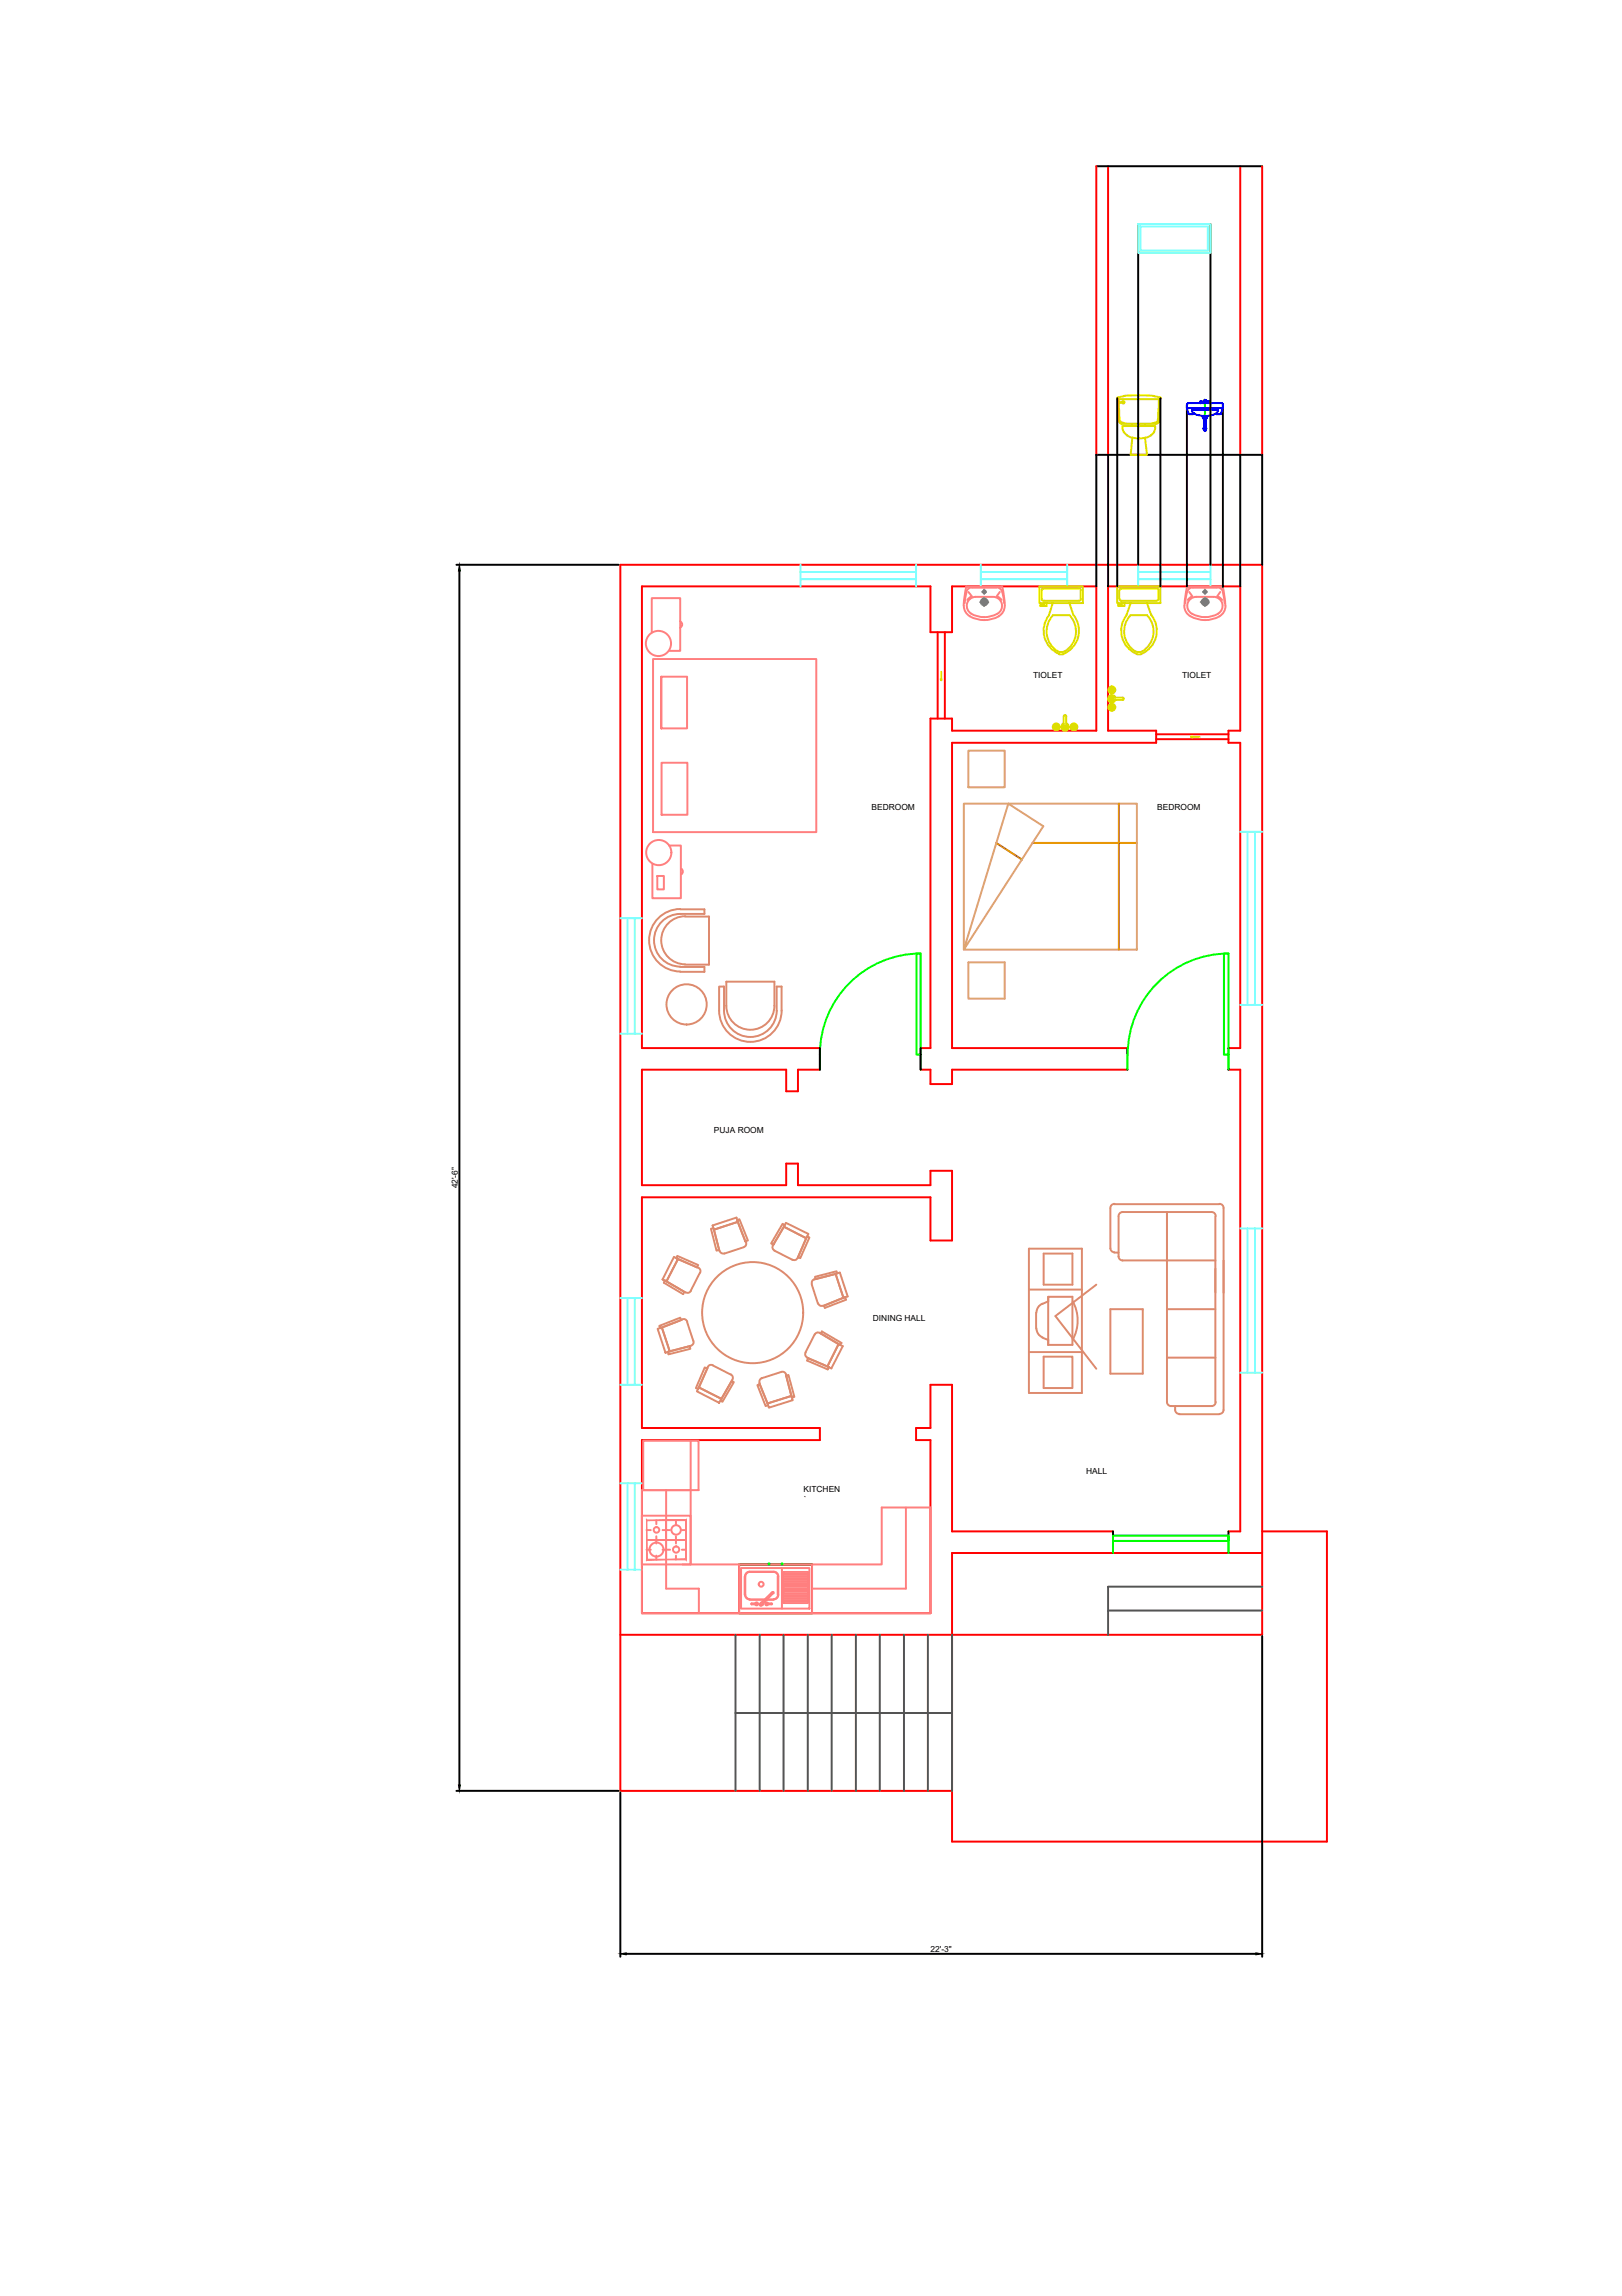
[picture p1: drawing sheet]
<svg xmlns="http://www.w3.org/2000/svg" width="210mm" height="297mm" viewBox="0 0 210 297" stroke-linecap="round" stroke-linejoin="round" font-family="sans-serif">
<defs><g id="words">
<g font-size="1.1">
<text x="133.7" y="87.7">TIOLET</text>
<text x="153" y="87.7">TIOLET</text>
<text x="112.8" y="104.7">BEDROOM</text>
<text x="149.7" y="104.7">BEDROOM</text>
<text x="92.4" y="146.6">PUJA ROOM</text>
<text x="59.2" y="153.8" transform="rotate(-90 59.2 153.8)">42'-6&quot;</text>
<text x="113" y="170.9">DINING HALL</text>
<text x="140.6" y="190.7">HALL</text>
<text x="104" y="193">KITCHEN</text>
<text x="104" y="194.3">`</text>
<text x="120.4" y="252.6">22'-3&quot;</text>
</g>
</g></defs>
<!-- layer: WALLS -->
<g fill="none" stroke="#f00" stroke-width=".25">
<path d="M141.9 21.5v37.3M143.4 21.5v37.3M160.5 21.5v37.3M163.3 21.5v37.3M121.3 81.8v11.2M122.3 81.8v11.2M149.6 95h9.4M149.6 95.6h9.4M106.1 135.6h-23v-59.7h37.3v5.9h2.8v-5.9h18.7v18.6h-18.7v-1.5h-2.8v42.6h-1.3M106.1 138.4h-2.8v2.8h-1.6v-2.8h-18.6v14.9h18.6v-2.8h1.6v2.8h17.1v-1.8h2.8v9h-2.8v-5.6h-37.3v29.8h23v1.6h-23v22.4h37.3v-22.4h-1.9v-1.6h1.9v-5.5h2.8v18.9h20.8M119.1 138.4h1.3v1.9h2.8v-1.9h22.7M145.9 135.6h-22.7v-39.5h26.4v-1.6h-6.2v-18.6h17.1v18.6h-1.5v1.6h1.5v39.5h-1.5"/>
<path d="M159 138.4h1.5v59.7h-1.5M163.3 198.1h8.4v40.2h-48.5v-37.4h40.1M80.3 211.5h83v-138.4h-83v158.6h42.9"/>
</g>
<!-- layer: 0 -->
<g fill="none" stroke="#000" stroke-width=".25">
<path d="M141.9 21.5h21.4M147.3 32.7h9.3M147.3 29v44.1M156.6 29v44.1M143.4 58.8v17.1M144.6 51.5v24.4M150.2 51.5v24.4M153.6 52.3v23.6M158.3 52.3v23.6M160.5 58.8v17.1M103.6 74h14.9M163.3 73.1v-14.3h-21.4v17.1"/>
<path d="M106.1 135.6v2.8M119.1 135.6v2.8M145.9 135.6v2.8M159 135.6v2.8M144 198.1v2.8M159 198.1v2.8"/>
</g>
<!-- layer: WINDOWS -->
<g fill="none" stroke="#7fffff" stroke-width=".25">
<path d="M147.3 29h9.3v3.7h-9.3zM147.6 29.3h8.7v3.1h-8.7zM103.6 74h14.9M103.6 74.9h14.9M103.6 73.1v2.8M118.5 73.1v2.8M126.9 74h11.2M126.9 74.9h11.2M126.9 73.1v2.8M138.1 73.1v2.8M147.3 74h9.3M147.3 74.9h9.3"/>
<path d="M147.3 73.1v2.8M156.6 73.1v2.8M80.3 118.8h2.8M81.2 118.8v14.9M82.1 118.8v14.9M160.5 107.6h2.8M161.4 107.6v22.4M162.4 107.6v22.4M80.3 133.7h2.8M160.5 130h2.8M160.5 158.9h2.8M161.4 158.9v18.7"/>
<path d="M162.4 158.9v18.7M80.3 179.2h2.8M80.3 167.9h2.8M81.2 167.9v11.3M82.1 167.9v11.3M160.5 177.6h2.8M80.3 191.9h2.8M81.2 191.9v11.2M82.1 191.9v11.2M80.3 203.1h2.8"/>
</g>
<!-- layer: STAIRS -->
<g fill="none" stroke="#545454" stroke-width=".25">
<path d="M95.2 211.5v20.2M98.3 211.5v20.2M101.4 211.5v20.2M104.5 211.5v20.2M107.6 211.5v20.2M110.8 211.5v20.2M113.8 211.5v20.2M117 211.5v20.2M120.1 211.5v20.2M123.2 211.5v20.2M143.4 208.4h19.9M163.3 205.3h-19.9v6.2"/>
<path d="M95.2 221.6h28"/>
</g>
<!-- layer: DOORS -->
<path d="M118.6 123.4h.5v13h-.5zM119.1 136.4v2M119.2 123.4a13.1 13.1 0 0 0-13.1 13v2M145.9 136.4v2M158.4 123.4h.6v13h-.6zM159 136.4v2M159 123.4a13.1 13.1 0 0 0-13.1 13M144 198.7v2.2M159 198.7v.6h-15v-.6h15v2.2" fill="none" stroke="#0f0" stroke-width=".25"/>
<path d="M121.7 87.9h.2l-.1 .1zM121.8 86.9v1M154.1 95.3h.2v.1zM154.3 95.3h1" fill="none" stroke="#ff0" stroke-width=".25"/>
<!-- layer: FUR -->
<g fill="none" stroke="#dd8a6e" stroke-width=".25">
<path d="M88 117.6h3.2v.6h-3.2a3.4 3.4 0 0 0-3.4 3.4 3.4 3.4 0 0 0 3.4 3.5M88 117.6a4 4 0 0 0-4 4 4 4 0 0 0 4 4.1M88.7 118.6h3.1v6.2h-3.1M88.7 118.5a3.1 3.1 0 0 0-3.1 3.1 3.1 3.1 0 0 0 3.1 3.2M88 125.1h3.2v.6h-3.2M93.1 130.7a4 4 0 0 0 4 4.1 4 4 0 0 0 4-4.1M93.1 130.8v-3.2h.6v3.2M93.7 130.7a3.4 3.4 0 0 0 3.4 3.5 3.4 3.4 0 0 0 3.4-3.5M94 127h6.2v3.1a3.1 3.1 0 0 1-3.1 3.1 3.1 3.1 0 0 1-3.1-3.1zM100.5 130.8v-3.2h.6v3.2M92 159l.3-.1 .8 2.8-.4 .1zM92.4 159.1l.7 2.7a.49 .49 0 0 0 .6 .4"/>
<path d="M95.4 157.9l.3-.2 1.1 2.8-.4 .1zM95.5 158.1l-3.1 1M95.5 158.1l-.2-.6-3.1 1 .2 .6M95.5 158.1l1 2.6M101.3 158.3l.3 .2-1.5 2.5-.3-.1zM104.5 159.9l.2 .2-1.1 2.7-.3-.2zM143.7 156.3v5.2M144.2 155.8h13.6M144.2 155.7l-.2 .1-.2 .2-.1 .3M144.8 157.4v5.2M145.3 156.8h11.5l.3 .1 .2 .2v.2M145.3 156.8l-.3 .1-.2 .2v.2"/>
<path d="M151 156.8v24.6M157.3 157.4v24M157.8 155.7l.3 .1 .2 .2v.3M158.3 156.3v26.1v.3l-.2 .2h-.3M85.1 171.9l.6-.2 1 3.1-.6 .2zM85.3 171.5l2.7-1 .2 .3-2.8 1zM86 165.7l2.6 1.4-.2 .3-2.5-1.5zM86.4 174.9l2.9-.7v.3l-2.8 .7zM87.2 162.6l.5 .3-1.5 2.9-.5-.3zM87.6 162.5l2.8 1.2-.2 .3-2.7-1.2zM88.3 170.7l-2.6 1 1 3.1 2.7-.7M88.3 170.7a.49 .49 0 0 1 .6 .3"/>
<path d="M88.9 171l.8 2.5M89.4 167a.49 .49 0 0 1-.7 .2M89.7 173.5a.49 .49 0 0 1-.3 .6M90.3 164l-2.6-1.1-1.5 2.9 2.5 1.4M90.4 164a.49 .49 0 0 1 .2 .7M90.4 179.5l3 1.5-.3 .5-2.9-1.5zM90.6 164.7l-1.2 2.3M91.2 176.9l.3 .1-1.1 2.7-.3-.1zM91.6 176.9l-1.2 2.6 3 1.5 1.4-2.5M92.2 176.6a.49 .49 0 0 0-.6 .3M92.3 176.7l2.3 1.1M94.6 177.8a.49 .49 0 0 1 .2 .7"/>
<path d="M94.7 178.6l.3 .2-1.5 2.6-.3-.2zM96.2 161.4l-2.5 .8M96.5 160.7a.49 .49 0 0 1-.3 .7M98 179.2l.3-.1 1.1 2.7-.3 .1zM98.6 178.3a.49 .49 0 0 0-.3 .6M100 161.1l1.4-2.4 2.9 1.5 .3-.6-2.9-1.4-.3 .5 2.9 1.5-1.1 2.6M100 161.1a.49 .49 0 0 0 .2 .7l2.3 1.2M101.1 177.5l-2.5 .8M101.1 177.5a.49 .49 0 0 1 .6 .3M101.7 177.8l.7 2.8-3.1 1 .2 .5 3.1-1-.2-.5-3.1 1-1-2.7M101.7 178l.3-.1 .8 2.8-.3 .1zM103.2 162.7a.49 .49 0 0 1-.6 .3"/>
<path d="M104.6 175.7l2.7 1.2-.2 .3-2.6-1.2zM105 166.2l.8 2.5M105.4 165.5a.49 .49 0 0 0-.3 .6M105.5 165.2l2.8-.7v.3l-2.7 .7zM105.9 168.6a.49 .49 0 0 0 .6 .3M106.1 172.5l2.4 1.4M106.1 172.4a.51 .51 0 0 0-.7 .2l-1.2 2.4a.49 .49 0 0 0 .3 .6M106.4 172.3l2.5 1.4-.2 .3-2.5-1.5zM106.7 168.9l2.7-1.1 .1 .3-2.8 1.1zM108.1 164.8l1 3.1M108.1 164.8l.6-.2 1 3.1-.6 .2M108.1 164.8l-2.7 .7"/>
<path d="M108.5 173.9l-1.4 2.9-2.6-1.2M108.5 173.9l.6 .3-1.5 2.8-.5-.2zM109.1 167.9l-2.6 1.1M133.2 161.5h6.8v18.7h-6.8zM133.2 174.9h6.8M133.2 166.8h6.8M134.1 169.8v2.1M134.1 171.9a1.25 1.25 0 0 0 .8 1.1M134.9 173.1l.8 .3M134.9 168.7a1.25 1.25 0 0 0-.8 1.1M135.1 175.5h3.7v4.1h-3.7zM135.1 162.2h3.7v4h-3.7z"/>
<path d="M135.7 167.8v6.2h3.1v-6.2h-3.1v.6l-.8 .3M138.8 168.3a5.1 5.1 0 0 1 0 5M141.9 166.2l-5.3 4.1 5.3 6.8M143.7 161.5l.1 .2 .2 .2 .2 .1M143.7 169.4h4.2v8.3h-4.2zM144.2 162.1h.6M144.8 162.5v.3l.2 .2 .3 .1M145.3 163.1h12M151 169.4h6.3M151 175.6h6.3M151 181.4l.1 .2 .2 .2 .2 .1h5.3l.3-.1 .2-.2v-.2M152.1 181.9v.8l.2 .2h.3"/>
<path d="M152.6 183h5.2"/>
<circle cx="88.9" cy="129.9" r="2.6"/>
<circle cx="97.4" cy="169.8" r="6.5"/>
</g>
<g fill="none" stroke="#ff7f7f" stroke-width=".25">
<path d="M124.7 78.4a1.55 1.55 0 0 0 .8 1.3M125 75.9h4.7M125.1 75.9l-.4 2.4M125.1 76.6l-.3 1.4M125.3 76.6l.5 .6M125.5 79.7a3.8 3.8 0 0 0 3.7 0M125.7 77.2l-.5 .4M125.7 79.4a3.5 3.5 0 0 0 3.4 0M125.8 76h3.1M125.8 76a.78 .78 0 0 0-.8 .6M126.3 77.2h2.2M126.3 77.2a1.16 1.16 0 0 0-1.2 .9 1.16 1.16 0 0 0 .6 1.3"/>
<path d="M128.5 77.2a1.16 1.16 0 0 1 1.1 .9 1.16 1.16 0 0 1-.5 1.3M128.9 76a.78 .78 0 0 1 .8 .6M129.1 77.2l.5 .4M129.4 76.6l-.4 .6M129.7 75.9l.3 2.4M129.7 76.6l.2 1.4M130 78.4a1.55 1.55 0 0 1-.8 1.3M153.3 78.4a1.77 1.77 0 0 0 1.5 1.6 3.6 3.6 0 0 0 3.3-.5l.4-.7 .1-.4M153.6 75.9h4.7M153.6 76.6l-.2 1.4M153.6 75.9l-.3 2.4M153.9 76.6l.4 .6"/>
<path d="M154.2 77.2l-.5 .4M154.4 76h3.1M154.4 76a.78 .78 0 0 0-.8 .6M154.8 77.2h2.2a1.16 1.16 0 0 1 1.2 .9 1.16 1.16 0 0 1-.6 1.3M154.8 77.2a1.18 1.18 0 0 0-1.2 1.1 1.18 1.18 0 0 0 1 1.3 3.5 3.5 0 0 0 3-.2M157.5 76a.78 .78 0 0 1 .8 .6M157.7 77.2l.4 .4M157.9 76.6l-.4 .6M158.2 75.9l.4 2.4M158.2 76.6l.3 1.4M83.1 196.1h6.3v6.3h-6.3zM83.2 186.4h7.2v6.4h-7.2z"/>
<path d="M83.7 198h.5M84.9 196.7v.5M84.9 198.8v.9M85.7 198h1M86.2 192.8v12.7h4.2v3.2h14.7M87.5 196.7v.5M87.5 198.8v.9M88.2 198h.5M89.4 186.4v6.4h-6.3v15.9h7.3M89.4 192.8v9.6M117.2 195v10.5h-12.1M83.7 200.5h.5"/>
<path d="M84.9 201.3v.5M85.7 200.5h1M87.5 201.3v.5M88.2 200.5h.5M88.3 202.4h25.8v-7.4h6.3v13.7h-15.3M95.6 202.4h9.5v6.3h-9.5z"/>
<circle cx="85" cy="197.9" r=".36"/>
<circle cx="87.5" cy="197.9" r=".61"/>
<circle cx="85" cy="200.5" r=".91"/>
<circle cx="87.5" cy="200.5" r=".4"/>
</g>
<g fill="#ff7f7f" stroke="#ff7f7f" stroke-width=".13">
<path d="M83.7 199.2h5zM83.7 199.3l5-.1z"/>
<path d="M83.7 201.7v.1l5-.1zM83.7 201.8l5-.1 .1 .1zM88.7 196.7l.1 5.1zM88.8 196.6v5.2zM83.7 196.7h5l.1-.1zM83.7 196.6h5.1l-5.1 .1zM83.7 196.6v5.1zM83.7 196.6v5.2z"/>
<path d="M86.2 196.7v5.1zM86.2 196.7v5.1z"/>
</g>
<!-- layer: TEFRIS -->
<g fill="none" stroke="#ff7f7f" stroke-width=".25">
<path d="M84.3 81.8v-4.4h3.7v6.8h-1.5M84.5 85.3h21.1v22.4h-21.1zM85.6 87.5v6.7v-6.7h3.3v6.7h-3.3M85.6 98.7h3.4v6.7h-3.4zM88 80.4a.44 .44 0 0 1 .3 .4 .44 .44 0 0 1-.3 .4M85.1 113.3h.8v1.8h-.8zM86.6 109.4h1.5v6.8h-3.7v-4.4M88.1 112.4a.44 .44 0 0 1 .3 .4 .44 .44 0 0 1-.3 .4M95.9 202.9h8.8v5.2h-8.8zM96.4 204v2.3M96.4 206.3a.61 .61 0 0 0 .6 .6M96.4 206.3l.1 .3 .2 .2 .3 .1"/>
<path d="M97 203.3h3.1a.61 .61 0 0 1 .6 .6v2.4M97 203.4h3.1h.3l.2 .3 .1 .2M97 207h3.1M97 203.3a.61 .61 0 0 0-.6 .6M97 203.4h-.3l-.2 .3-.1 .2v2.4M97.3 207.4h.7M97.3 207.6h.7M97.3 207.4v.2M97.7 207.4l.2-.1 .2 .2-.2 .2-.2-.1M98 207.4v.2M98.3 207.5v.2h.2M98.6 207.3l-.1 .1-.1 .1"/>
<path d="M98.8 207.4l-.1 .2-.2 .1M99.1 207.4h.7M99.1 207.6h.7M99.1 207.4v.2M99.4 207.4l-.2-.1-.2 .2 .2 .2 .2-.1M99.9 207.4v.2M100 206.1l-1.5 1.6M100.1 206.1v-.1h-.1l-1.7 1.6M100.6 204v2.3M100.7 206.3l-.1 .3-.2 .2-.3 .1M100.7 206.3a.61 .61 0 0 1-.6 .6h-3.1M101.2 202.9v5.2"/>
<path d="M101.4 207.4h3.1M101.4 207.2h3.1M101.4 207.1h3.1M101.4 206.8h3.1M101.4 206.5h3.1M101.4 206.4h3.1M101.4 206.2h3.1M101.4 206.1h3.1M101.4 205.9h3.1M101.4 205.8h3.1M101.4 205.6h3.1M101.4 205.5h3.1"/>
<path d="M101.4 205.3h3.1M101.4 205.2h3.1M101.4 205h3.1M101.4 204.9h3.1M101.4 204.6h3.1M101.4 204.3h3.1M101.4 204.2h3.1M101.4 204h3.1M101.4 203.9h3.1M101.4 203.7h3.1M101.4 203.6h3.1M101.4 203.4h3.1"/>
<path d="M101.4 207.1l-.1 .1 .1 .1M101.4 206.8l-.1 .1 .1 .2M101.4 206.5l-.1 .1 .1 .1M101.4 206.2l-.1 .1 .1 .1M101.4 205.9l-.1 .1 .1 .1M101.4 205.6l-.1 .1 .1 .1M101.4 205.3l-.1 .1 .1 .1M101.4 204.9l-.1 .1 .1 .1M101.4 204.6l-.1 .1 .1 .2M101.4 204.3l-.1 .1 .1 .1M101.4 204l-.1 .1 .1 .1M101.4 203.7l-.1 .1 .1 .1"/>
<path d="M101.4 203.4l-.1 .1 .1 .1M104.6 207.1l.1 .1-.1 .1M104.6 206.8l.1 .1-.1 .2M104.6 206.5l.1 .1-.1 .1M104.6 206.2l.1 .1-.1 .1M104.6 205.9l.1 .1-.1 .1M104.6 205.6l.1 .1-.1 .1M104.6 205.3l.1 .1-.1 .1M104.6 204.9l.1 .1-.1 .1M104.6 204.6l.1 .1-.1 .2M104.6 204.3l.1 .1-.1 .1M104.6 204l.1 .1-.1 .1"/>
<path d="M104.6 203.7l.1 .1-.1 .1M104.6 203.4l.1 .1-.1 .1"/>
<circle cx="85.2" cy="83.2" r="1.63"/>
<circle cx="85.3" cy="110.3" r="1.63"/>
<circle cx="98.5" cy="205" r=".32"/>
<circle cx="99.9" cy="206.1" r=".06"/>
</g>
<!-- layer: TEZGAH -->
<path d="M95.6 202.4h9.5v6.3h-9.5z" fill="none" stroke="#000" stroke-width=".25"/>
<!-- layer: KULP -->
<path d="M99.5 202.4v-.1h.1v.1M101.1 202.4v-.1h.2v.1" fill="none" stroke="#0f0" stroke-width=".25"/>
<!-- layer: CATI -->
<path d="M128.9 109.1l3.4 2.1M133.6 109.1h13.5M144.8 104v18.9" fill="none" stroke="#b85c00" stroke-width=".25"/>
<!-- layer: PARKE -->
<path d="M125.3 97.1h4.7v4.8h-4.7zM124.7 104h22.4v18.9h-22.4zM130.5 104l4.5 2.9-10.3 16zM125.3 124.5h4.7v4.7h-4.7z" fill="none" stroke="#dda56e" stroke-width=".25"/>
<!-- layer: WASHROOM -->
<g fill="none" stroke="#dd0" stroke-width=".25">
<path d="M144.7 51.4l-.1 .2h.2v2.9M144.8 54.5l.2 .2 .1 .1M144.8 52.9l.1 1.1a.67 .67 0 0 0 .7 .8h.2M144.8 52h.4M144.8 52.1h.4M144.8 51.6h5.2M145.3 54.8h-.2h1.4v.3h-1.2v.3M145.3 55.4l.1 .4M145.4 55.9l.5 .4M145.4 51.3l-.7 .1M145.9 56.4l.6 .2M146.2 51.2h-.8"/>
<path d="M146.2 51.2h2.4M146.3 58.8h1.1M146.5 56.7l-.2 2.1h2.1l-.2-2.1M146.5 54.8h1.7M146.5 55.1h1.7M146.6 56.6h.1M146.6 56.6a3.2 3.2 0 0 0 1.6 0M148.2 56.6h.1M148.5 51.2l1.6 .2M148.9 56.4l-.6 .2M149.4 55.9l-.5 .4M149.5 55.4l-.1 .4"/>
<path d="M149.5 54.8h.2h-1.5v.3h1.3v.3M150 52.9l-.1 .9a.79 .79 0 0 1-.3 .9l-.6 .1M150 54.5l-.2 .2-.1 .1M150.1 51.4l.1 .1M150.2 51.5v.1h-.2v2.9M134.5 75.9h5.6v2.1h-5.6zM134.8 76.4v1.1M134.8 77.5l.1 .2h.2h4.5M135.1 76.2h4.5M135.1 76.1l-.2 .1-.1 .2M135.2 78v.1h-.6v.3h.8v-.4M136.2 78l-.4 1.6a3.2 3.2 0 0 0 1.3 5"/>
<path d="M136.2 79.6h2.2a3 3 0 0 1-.6 4.7M136.3 79.6a3 3 0 0 0 .6 4.7M138.4 78l.5 1.6a3.2 3.2 0 0 1-1.3 5M139.6 76.1l.2 .1 .1 .2M139.8 76.4v1.1M139.9 77.5l-.1 .2h-.2M144.6 75.9h5.6v2.1h-5.6zM144.8 76.4v1.1M144.9 77.5v.2h.2M145.1 77.7h4.5M145.1 76.2h4.5M145.1 76.1l-.2 .1v.2"/>
<path d="M145.2 78v.1h-.5v.3h.8v-.4M146.3 79.6a2.95 2.95 0 0 0 .9 4.8l.6-.1M146.3 78l-.5 1.6a3.2 3.2 0 0 0 1.3 5M146.3 79.6h2.1a3 3 0 0 1-.6 4.7M148.4 78l.6 1.6M149 79.6a3.2 3.2 0 0 1-1.3 5M149.7 76.1l.1 .1 .1 .2M149.9 77.5l-.1 .2h-.1M149.9 76.4v1.1M136.4 94.1l.2 .2M136.5 94h.1M136.5 94.1h.1"/>
<path d="M136.6 93.7l-.2 .3M136.6 93.9h.1M136.6 94.2v.1M136.7 93.9h.1M136.7 94.2v.1M136.8 93.7l.2 .3M136.8 94h.1M136.8 94.1h.1M136.9 84.3l.3 .1 .6-.1M137 94.1l-.2 .2M137 84.6h.6M137.6 92.7v1.1"/>
<path d="M137.7 92.6l.1-.1 .2 .1v1.2M138 93.8a.32 .32 0 0 1 .1 .4 .32 .32 0 0 1-.5 0 .32 .32 0 0 1 .1-.4M138 93.6a.49 .49 0 0 1 .2 .7 .49 .49 0 0 1-.8 0 .49 .49 0 0 1 .3-.7M138.7 94.1l.2 .2M138.7 94h.1M138.7 94.1h.1M138.9 93.7l-.2 .3M138.9 93.9h.1M138.9 94.2v.1M139 93.9h.1M139 94.2v.1M139.1 93.7l.2 .3"/>
<path d="M139.1 94h.1M139.1 94.1h.1M139.3 94.1l-.2 .2M143.6 91.6l.2 .2M143.6 89.3l.2 .3M143.7 91.6h.1M143.7 91.5h.1M143.7 89.2h.1M143.7 89.3h.1M143.8 91.2l-.2 .2M143.8 89l-.2 .2M143.8 89v.1"/>
<path d="M143.8 89.4v.1M143.8 91.3v.1M143.8 91.7v.1M143.9 89v.1M143.9 89.4v.1M143.9 91.3v.1M143.9 91.7v.1M144 89l.2 .2M144 91.2l.2 .2M144 91.6h.1M144 91.5h.1M144 89.2h.1"/>
<path d="M144 89.3h.1M144.2 90.2a.32 .32 0 0 0-.5 0 .32 .32 0 0 0 0 .4 .32 .32 0 0 0 .5 0h1.1M144.2 90.3h1.1M144.2 91.6l-.2 .2M144.2 89.3l-.2 .3M144.3 90.2a.49 .49 0 0 0-.7-.2 .49 .49 0 0 0 0 .8 .49 .49 0 0 0 .7-.2M145.3 90.3l.1 .1-.1 .2M147.1 84.6h.6"/>
<circle cx="145.4" cy="52" r=".15"/>
<circle cx="145.4" cy="52" r=".11"/>
<circle cx="136.4" cy="94" r=".11"/>
<circle cx="136.7" cy="94.3" r=".11"/>
<circle cx="136.7" cy="93.7" r=".11"/>
<circle cx="136.7" cy="94" r=".15"/>
<circle cx="136.7" cy="94" r=".44"/>
<circle cx="137" cy="94" r=".11"/>
<circle cx="137.8" cy="94" r=".15"/>
<circle cx="138.6" cy="94" r=".11"/>
<circle cx="139" cy="94.3" r=".11"/>
<circle cx="139" cy="93.7" r=".11"/>
<circle cx="139" cy="94" r=".15"/>
<circle cx="139" cy="94" r=".44"/>
<circle cx="139.3" cy="94" r=".11"/>
<circle cx="143.6" cy="91.5" r=".11"/>
<circle cx="143.6" cy="89.3" r=".11"/>
<circle cx="143.9" cy="91.8" r=".11"/>
<circle cx="143.9" cy="89.6" r=".11"/>
<circle cx="143.9" cy="89" r=".11"/>
<circle cx="143.9" cy="91.2" r=".11"/>
<circle cx="143.9" cy="91.5" r=".44"/>
<circle cx="143.9" cy="89.3" r=".44"/>
<circle cx="143.9" cy="91.5" r=".15"/>
<circle cx="143.9" cy="90.4" r=".15"/>
<circle cx="143.9" cy="89.3" r=".15"/>
<circle cx="144.2" cy="89.3" r=".11"/>
<circle cx="144.2" cy="91.5" r=".11"/>
</g>
<g fill="none" stroke="#808080" stroke-width=".25">
<path d="M126.8 77.9h1.1M127.1 76.6h.5M127.4 76.3v.5M127.4 77.4v1M155.4 77.9h1M155.7 76.6h.5M155.9 76.3v.5M155.9 77.4v1"/>
<circle cx="127.4" cy="76.6" r=".19"/>
<circle cx="127.4" cy="77.9" r=".44"/>
<circle cx="127.4" cy="77.9" r=".28"/>
<circle cx="155.9" cy="76.6" r=".19"/>
<circle cx="155.9" cy="77.9" r=".28"/>
<circle cx="155.9" cy="77.9" r=".44"/>
</g>
<!-- layer: TBWC -->
<g fill="none" stroke="#0f0" stroke-width=".25">
<path d="M155.4 51.9v.3M155.5 51.9v.3M155.9 51.8v.3M155.9 52.1v.1M155.9 52.3v.4M155.9 52.7v.1M155.9 52.9v.4M155.9 53.4v.1M155.9 53.6v.3M155.9 54v.1M155.9 54.1v.4M155.9 54.6v.1"/>
<path d="M155.9 54.8v.4M155.9 55.2v.1M155.9 55.4v.3M156.4 51.9v.3M156.4 51.9l.1 .3"/>
</g>
<g fill="none" stroke="#00f" stroke-width=".25">
<path d="M153.6 52.3v.5M153.8 52.2h4.3M153.8 52.2l-.2 .1M153.8 53.6l-.2-.8h4.7l-.3 .8M153.9 53.5v.1M153.9 53.6h.5M154.5 53.5l-.1 .1M154.5 53.5h.1M155.3 52.2v-.3h.2l.1 .3M155.6 53.8l.1 .3h.5l.1-.3M155.7 55.4l.4 .1zM155.7 54.1h.3"/>
<path d="M155.8 51.9l-.1 .3M155.8 51.9h.2v.1h-.2zM155.8 55.5v.2M155.8 55.6l.1 .2 .2-.2M155.9 51.7h.1M155.9 51.7l-.1 .1M155.9 54.1h-.1v1.3M155.9 55.5v.2M156 51.7l.1 .1M156.1 54.1v1.3M156.1 55.5v.2M156.1 51.9v.3"/>
<path d="M156.1 54.1h-.3h.3M156.3 52.2v-.3h.2l.1 .3M157.3 53.5l-.7 .2-.7 .1M157.4 53.5l.2-.2v-.3h-3.3a.46 .46 0 0 0 .2 .5l.7 .2 .7 .1M157.4 53.5h.1M157.4 53.5l.1 .1M157.5 53.6h.4M158 53.5l-.1 .1M158.1 52.2l.2 .1v.5"/>
</g>
<!-- layer: DIMENSION -->
<path d="M59.1 73.1h21M59.5 73.9v157M163.3 211.7v41.5M59.1 231.7h21M80.3 231.9v21.3M81 252.8h81.5" fill="none" stroke="#000" stroke-width=".25"/>
<path d="M59.5 73.1l.1 .8h-.3zM59.3 230.9h.3l-.1 .8zM80.3 252.8l.7-.2v.3zM162.5 252.6l.8 .2-.8 .1z" fill="#000" stroke="#000" stroke-width=".13"/>
<use href="#words"/>
</svg>
